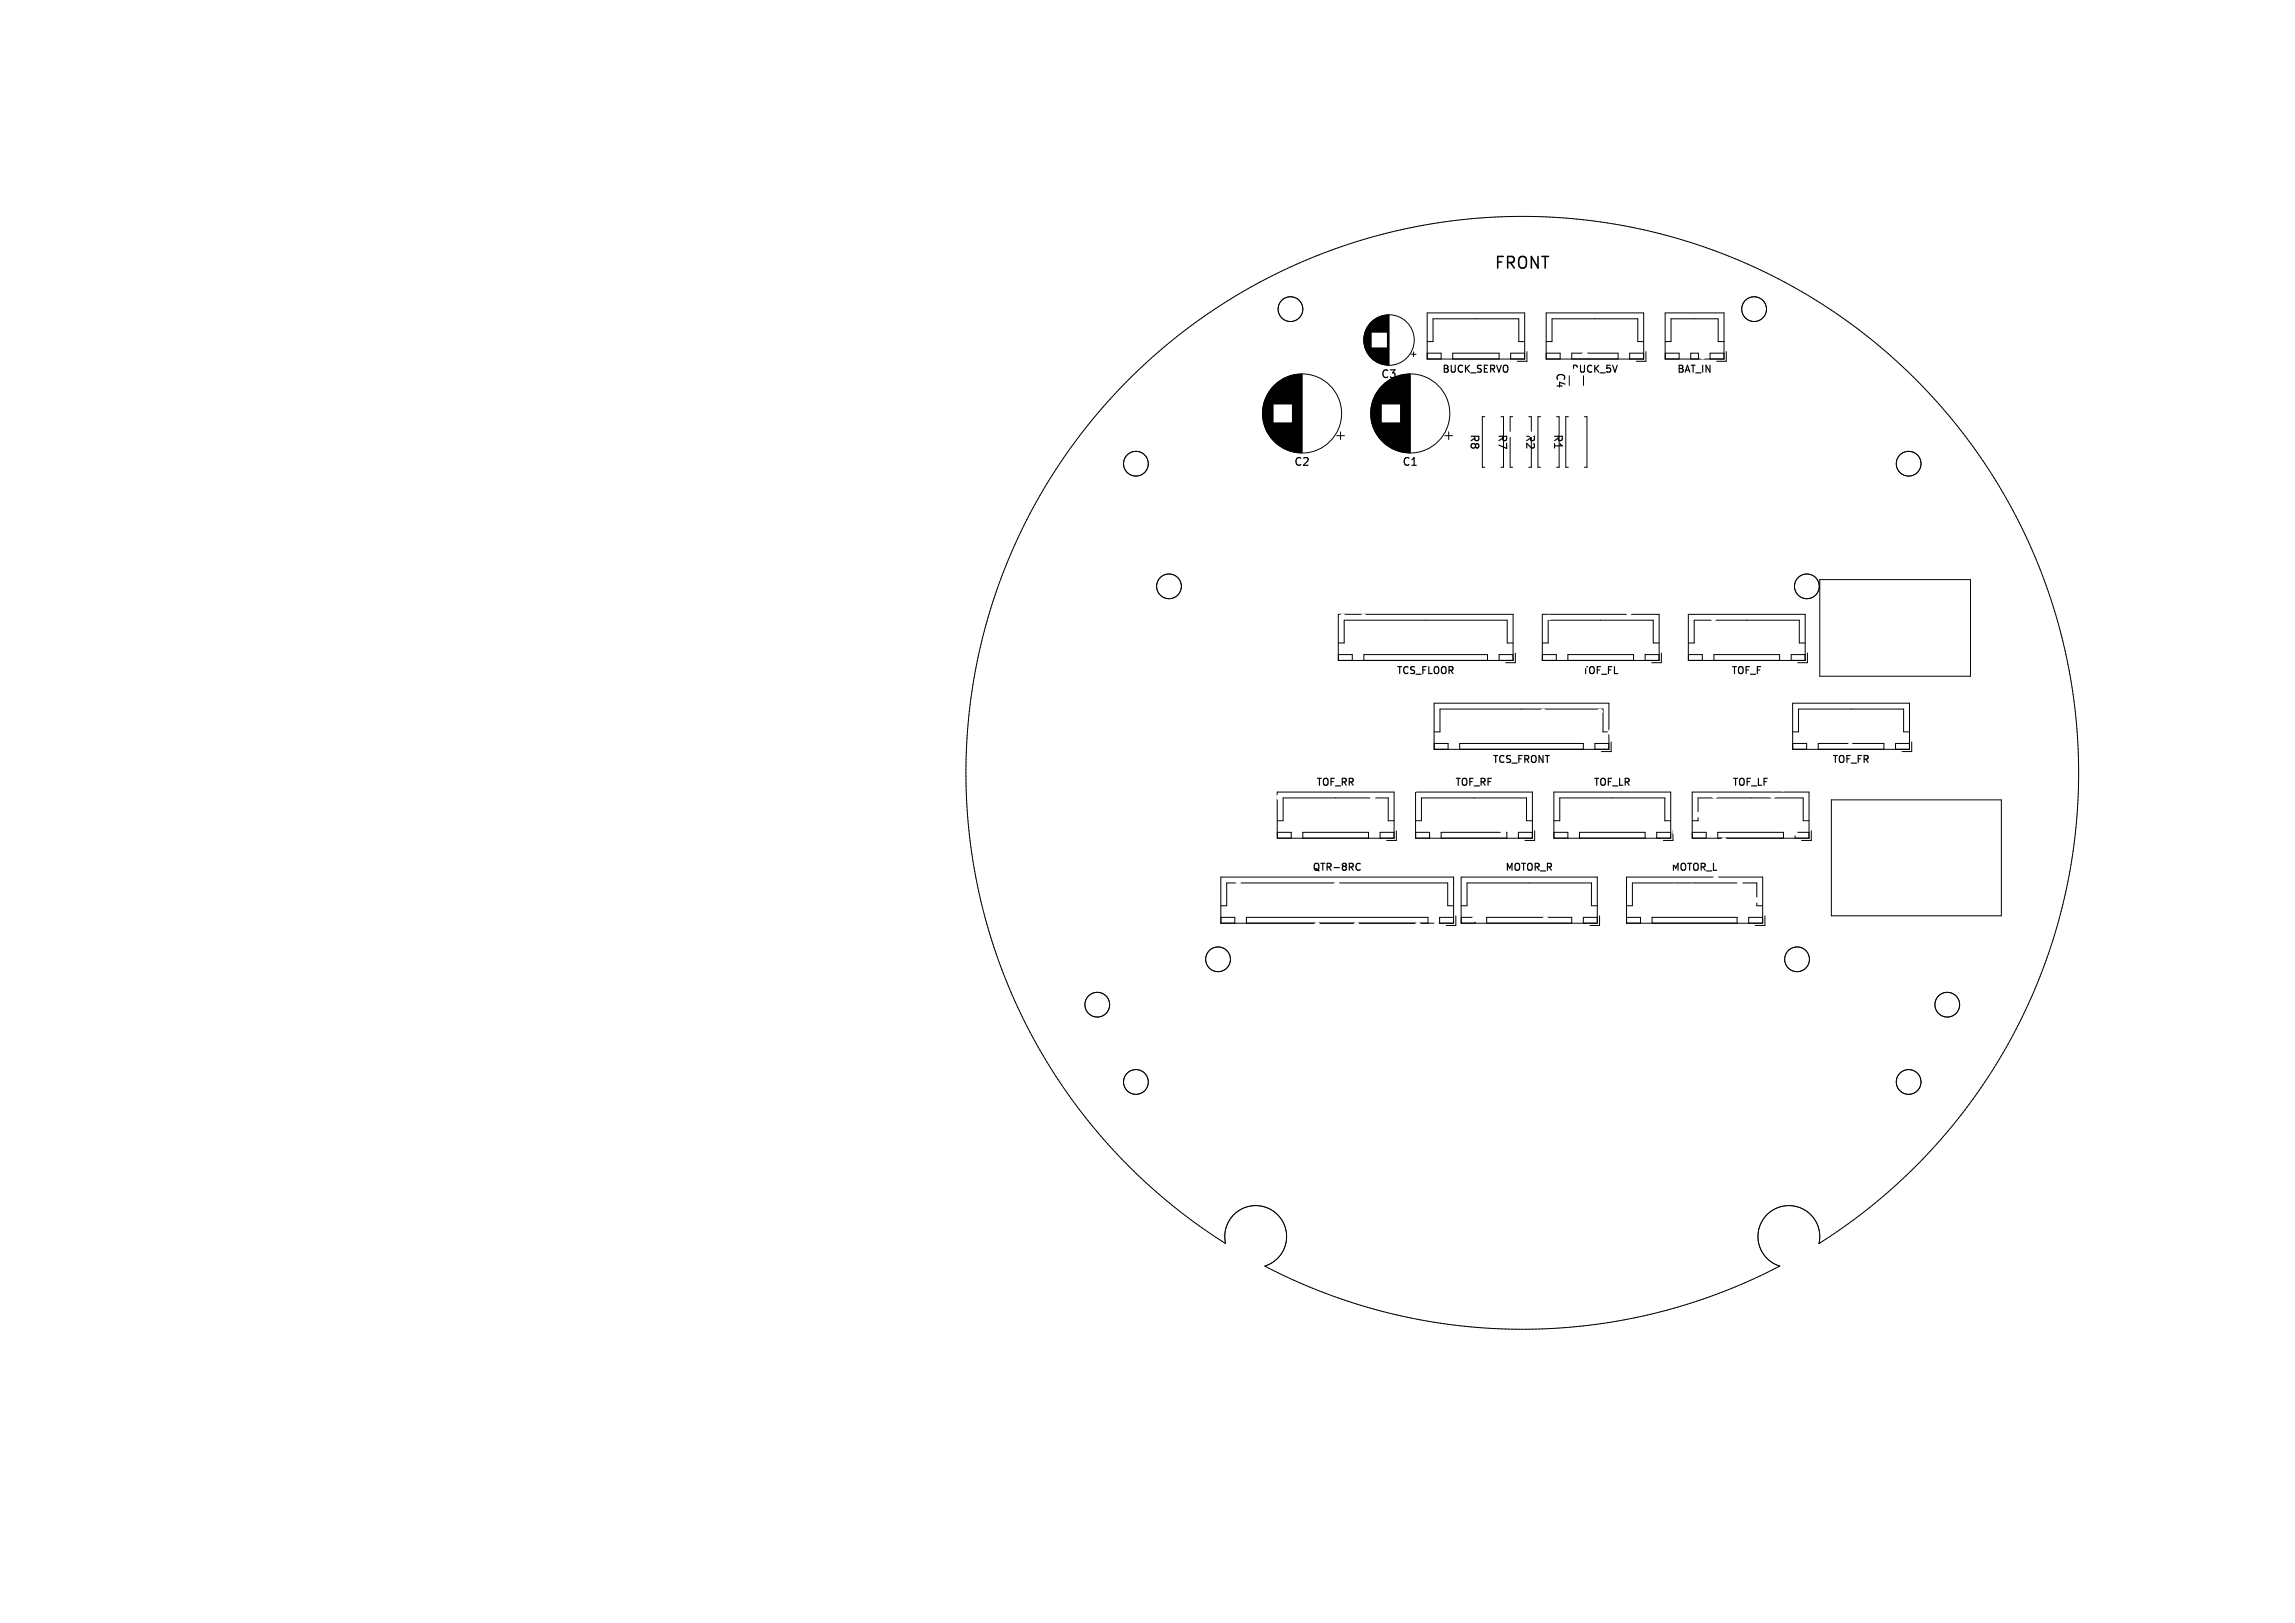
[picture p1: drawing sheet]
<svg xmlns="http://www.w3.org/2000/svg" width="297mm" height="210mm" viewBox="0 0 297 210" stroke-linecap="round" stroke-linejoin="round" font-family="sans-serif">
<defs><g id="words">
<text font-size="2.1" x="193.3" y="35">FRONT</text>
<g font-size="1.4">
<text x="178.7" y="49.1">C3</text>
<text x="201.2" y="48.1" transform="rotate(90 201.2 48.1)">C4</text>
<text x="190.1" y="56.1" transform="rotate(90 190.1 56.1)">R8</text>
<text x="193.7" y="56.1" transform="rotate(90 193.7 56.1)">R7</text>
<text x="200.9" y="56.1" transform="rotate(90 200.9 56.1)">R1</text>
<text x="167.4" y="60.5">C2</text>
<text x="181.4" y="60.5">C1</text>
</g>
<text font-size="1.4" fill="#fff" x="197.3" y="56.1" transform="rotate(90 197.3 56.1)">R2</text>
<g font-size="1.3">
<text x="186.6" y="48.4">BUCK_SERVO</text>
<text x="217" y="48.4">BAT_IN</text>
<text x="180.7" y="87.4">TCS_FLOOR</text>
<text x="204.7" y="87.4">TOF_FL</text>
<text x="224" y="87.4">TOF_F</text>
<text x="170.3" y="101.9">TOF_RR</text>
<text x="188.2" y="101.9">TOF_RF</text>
<text x="193.1" y="98.9">TCS_FRONT</text>
<text x="206.2" y="101.9">TOF_LR</text>
<text x="224.1" y="101.9">TOF_LF</text>
<text x="237" y="98.9">TOF_FR</text>
<text x="169.8" y="112.9">QTR-8RC</text>
<text x="194.7" y="112.9">MOTOR_R</text>
<text x="216.2" y="112.9">MOTOR_L</text>
</g>
<text font-size="1.3" fill="#fff" x="203.3" y="48.4">BUCK_5V</text>
</g></defs>
<path d="M175.6 111.8l.3-.1 .1 .1M176 112.5l-.1 .1h-.3" fill="none" stroke="#000" stroke-width=".15"/>
<g fill="none" stroke="#000" stroke-width=".13">
<path d="M163.4 52.9v1.2M163.5 52.6v1.8M163.5 52.4v2.2M163.5 52.3v2.4M163.6 52.1v2.8M163.6 52v3M163.7 51.9v3.2M163.7 51.8v3.4M163.7 51.7v3.6M163.8 51.6v3.8M163.8 51.5v4M163.9 51.4v4.2"/>
<path d="M163.9 51.3v4.4M163.9 51.2v4.6M164 51.1v4.8M164.1 51v5M164.1 50.9v5.2M164.2 50.8v5.4M164.2 50.7v5.6M164.3 50.7v5.6M164.3 50.6v5.8M164.4 50.5v6M164.4 50.4v6.2M164.5 50.4v6.2"/>
<path d="M164.5 50.3v6.4M164.6 50.2v6.6M164.7 50.2v6.6M164.7 50.1v6.8M164.8 50v2.3M164.8 54.7v2.3M164.9 49.9v2.4M164.9 54.7v2.4M165 49.8v2.5M165 54.7v2.5M165.1 49.7v2.6M165.1 54.7v2.6"/>
<path d="M165.2 49.6v2.7M165.2 54.7v2.7M165.3 49.6v2.7M165.3 54.7v2.7M165.3 49.5v2.8M165.3 54.7v2.8M165.4 49.5v2.8M165.4 54.7v2.8M165.4 49.4v2.9M165.4 54.7v2.9M165.5 49.4v2.9M165.5 54.7v2.9"/>
<path d="M165.6 49.3v3M165.6 54.7v3M165.7 49.3v3M165.7 54.7v3M165.7 49.2v3.1M165.7 54.7v3.1M165.8 49.2v3.1M165.8 54.7v3.1M165.9 49.2v3.1M165.9 54.7v3.1M165.9 49.1v3.2M165.9 54.7v3.2"/>
<path d="M166 49.1v3.2M166 54.7v3.2M166.1 49v3.3M166.1 54.7v3.3M166.2 49v3.3M166.2 54.7v3.3M166.3 48.9v3.4M166.3 54.7v3.4M166.4 48.9v3.4M166.4 54.7v3.4M166.5 48.8v3.5M166.5 54.7v3.5"/>
<path d="M166.6 48.8v3.5M166.6 54.7v3.5M166.7 48.8v3.5M166.7 54.7v3.5M166.7 48.7v3.6M166.7 54.7v3.6M166.8 48.7v3.6M166.8 54.7v3.6M166.9 48.7v3.6M166.9 54.7v3.6M167 48.6v3.7M167 54.7v3.6"/>
<path d="M167 54.7v3.7M167.1 48.6v3.7M167.1 54.7v3.7M167.2 48.6v3.7M167.2 54.7v3.7M167.3 48.6v9.8M167.4 48.5v10M167.5 48.5v10M167.6 48.5v10M167.7 48.5v10M167.8 48.5v10M167.9 48.5v10"/>
<path d="M167.9 48.5v10.1M168 48.4v10.2M168.1 48.4v10.2M168.2 48.4v10.2M168.3 48.4v10.2M168.4 48.4v10.2M168.5 48.4v10.2M173 56.4h1M173.5 55.9v1M176.5 43.6v.8M176.6 43.4v1.2M176.6 43.2v1.6"/>
<path d="M176.6 43.1v1.8M176.7 42.9v2.2M176.7 42.8v2.4M176.8 42.7v2.6M176.8 42.6v2.7M176.8 42.6v2.8M176.9 42.5v3M176.9 42.4v3.2M177 42.3v3.3M177 42.3v3.4M177 42.2v3.6M177.1 42.2v3.6"/>
<path d="M177.1 42.1v3.8M177.2 42.1v3.8M177.2 42v4M177.3 41.9v4.2M177.4 41.8v4.4M177.4 52.9v1.2M177.4 41.7v4.6M177.5 52.6v1.8M177.5 41.7v1.3M177.5 45v1.3M177.5 52.4v2.2M177.5 52.3v2.4"/>
<path d="M177.6 41.6v1.4M177.6 45v1.4M177.6 52.1v2.8M177.6 52v3M177.6 45v1.5M177.7 51.9v3.2M177.7 41.5v1.5M177.7 45v1.5M177.7 51.8v3.4M177.7 51.7v3.6M177.8 41.5v1.5M177.8 45v1.5"/>
<path d="M177.8 51.6v3.8M177.8 41.4v1.6M177.8 45v1.6M177.8 51.5v4M177.9 51.4v4.2M177.9 41.4v1.6M177.9 45v1.6M177.9 51.3v4.4M177.9 41.3v1.7M177.9 45v1.7M177.9 51.2v4.6M178 41.3v1.7"/>
<path d="M178 45v1.7M178 51.1v4.8M178.1 51v5M178.1 41.2v1.8M178.1 45v1.8M178.1 50.9v5.2M178.2 41.2v1.8M178.2 45v1.8M178.2 50.8v5.4M178.2 50.7v5.6M178.2 41.1v1.9M178.2 45v1.9"/>
<path d="M178.3 50.7v5.6M178.3 41.1v1.9M178.3 45v1.9M178.3 50.6v5.8M178.4 41.1v1.9M178.4 45v1.9M178.4 50.5v6M178.4 50.4v6.2M178.4 41v2M178.4 45v2M178.5 50.4v6.2M178.5 41v2"/>
<path d="M178.5 45v2M178.5 50.3v6.4M178.6 41v2M178.6 45v2M178.6 50.2v6.6M178.7 50.2v6.6M178.7 41v2M178.7 45v2M178.7 50.1v6.8M178.7 40.9v2.1M178.7 45v2.1M178.8 40.9v2.1"/>
<path d="M178.8 45v2.1M178.8 50v2.3M178.8 54.7v2.3M178.9 49.9v2.4M178.9 54.7v2.4M178.9 40.9v2.1M178.9 45v2.1M179 40.9v2.1M179 45v2.1M179 49.8v2.5M179 54.7v2.5M179 45v2.2"/>
<path d="M179.1 49.7v2.6M179.1 54.7v2.6M179.1 40.8v2.2M179.1 45v2.2M179.2 40.8v2.2M179.2 45v2.2M179.2 49.6v2.7M179.2 54.7v2.7M179.3 49.6v2.7M179.3 54.7v2.7M179.3 40.8v2.2M179.3 45v2.2"/>
<path d="M179.3 49.5v2.8M179.3 54.7v2.8M179.4 40.8v2.2M179.4 45v2.2M179.4 49.5v2.8M179.4 54.7v2.8M179.4 49.4v2.9M179.4 54.7v2.9M179.5 49.4v2.9M179.5 54.7v2.9M179.5 40.8v2.2M179.5 45v2.2"/>
<path d="M179.6 40.8v6.4M179.6 49.3v3M179.6 54.7v3M179.7 49.3v3M179.7 54.7v3M179.7 40.8v6.4M179.7 49.2v3.1M179.7 54.7v3.1M179.8 40.8v6.4M179.8 49.2v3.1M179.8 54.7v3.1M179.9 49.2v3.1"/>
<path d="M179.9 54.7v3.1M179.9 49.1v3.2M179.9 54.7v3.2M180 49.1v3.2M180 54.7v3.2M180.1 49v3.3M180.1 54.7v3.3M180.2 49v3.3M180.2 54.7v3.3M180.3 48.9v3.4M180.3 54.7v3.4M180.4 48.9v3.4"/>
<path d="M180.4 54.7v3.4M180.5 48.8v3.5M180.5 54.7v3.5M180.6 48.8v3.5M180.6 54.7v3.5M180.7 48.8v3.5M180.7 54.7v3.5M180.7 48.7v3.6M180.7 54.7v3.6M180.8 48.7v3.6M180.8 54.7v3.6M180.9 48.7v3.6"/>
<path d="M180.9 54.7v3.6M181 48.6v3.7M181 54.7v3.6M181 54.7v3.7M181.1 48.6v3.7M181.1 54.7v3.7M181.2 48.6v3.7M181.2 54.7v3.7M181.3 48.6v9.8M181.4 48.5v10M181.5 48.5v10M181.6 48.5v10"/>
<path d="M181.7 48.5v10M181.8 48.5v10M181.9 48.5v10M181.9 48.5v10.1M182 48.4v10.2M182.1 48.4v10.2M182.2 48.4v10.2M182.3 48.4v10.2M182.4 48.4v10.2M182.5 48.4v10.2M182.6 45.8h.7M182.9 45.5v.7"/>
<path d="M184.7 40.5h12.6v6h-12.6zM184.7 45.7h1.8v.8M184.7 44.2h.8v-2.9h11.1v2.9h.7M187 56.4h1M187.5 55.9v1M188 46.5v-.8h6v.8M192.2 53.9h-.4v6.6h.4M194.2 53.9h.4v6.6h-.4M195.5 46.5v-.8h1.8v.8M195.8 53.9h-.4v6.6h.4M197.6 45.5v1.2h-1.2M197.8 53.9h.4v6.6h-.4"/>
<path d="M199.4 53.9h-.4v6.6h.4M200.1 40.5h12.6v6h-12.6zM200.1 44.2h.8v-2.9h11.1v2.9h.7M200.1 45.7h1.8v.8M201.4 53.9h.4v6.6h-.4M203 53.9h-.4v6.6h.4M203.1 48.6v1.3M203.4 46.5v-.8h6v.8M204.9 48.6v1.3M205 53.9h.4v6.6h-.4M210.9 46.5v-.8h1.8v.8M213 45.5v1.2h-1.2"/>
<path d="M215.5 40.5h7.6v6h-7.6zM215.5 44.2h.8v-2.9h6.1v2.9h.7M215.5 45.7h1.8v.8M218.8 46.5v-.8h1v.8M223.1 45.7h-1.8v.8M223.4 45.5v1.2h-1.2M173.2 79.5h22.6v6h-22.6zM199.6 79.5h15.1v6h-15.1zM218.5 79.5h15.1v6h-15.1zM235.5 75h19.5v12.5h-19.5zM173.2 83.2h.8v-2.9h21.1v2.9h.7M173.2 84.7h1.8v.7"/>
<path d="M176.5 85.4v-.7h16v.7M185.6 91h22.6v6h-22.6zM185.6 94.7h.8v-3h21.1v3h.7M185.6 97v-.8h1.8v.8M188.9 97v-.8h16v.8M195.8 84.7h-1.8v.7M196.1 84.5v1.2h-1.2M199.6 83.2h.8v-2.9h13.6v2.9h.7M199.6 84.7h1.8v.7M202.9 85.4v-.7h8.5v.7M206.4 97v-.8h1.8v.8M208.5 96v1.3h-1.2"/>
<path d="M212.9 85.4v-.7h1.8v.7M215 84.5v1.2h-1.2M218.5 83.2h.8v-2.9h13.6v2.9h.7M218.5 85.4v-.7h1.8v.7M221.8 85.4v-.7h8.5v.7M231.8 85.4v-.7h1.8v.7M232 91h15.1v6h-15.1zM232 94.7h.8v-3h13.6v3h.7M232 96.2h1.8v.8M233.9 84.5v1.2h-1.2M235.3 97v-.8h8.5v.8M247.1 96.2h-1.8v.8"/>
<path d="M247.4 96v1.3h-1.2M158 113.5h30.1v6h-30.1zM158 117.2h.8v-3h28.6v3h.7M158 119.5v-.8h1.8v.8M161.3 119.5v-.8h23.5v.8M165.3 102.5h15.1v6h-15.1zM165.3 106.2h.8v-3h13.6v3h.7M165.3 107.7h1.8v.8M168.6 108.5v-.8h8.5v.8M180.4 107.7h-1.8v.8M180.7 107.5v1.3h-1.2M183.2 102.5h15.1v6h-15.1z"/>
<path d="M183.2 106.2h.8v-3h13.6v3h.7M183.2 108.5v-.8h1.8v.8M186.5 108.5v-.8h8.5v.8M188.1 118.7h-1.8v.8M188.4 118.5v1.3h-1.2M189.1 113.5h17.6v6h-17.6zM189.1 117.2h.8v-3h16.1v3h.7M189.1 118.7h1.8v.8M192.4 119.5v-.8h11v.8M196.5 108.5v-.8h1.8v.8M198.6 107.5v1.3h-1.2M201.1 102.5h15.1v6h-15.1z"/>
<path d="M201.1 106.2h.8v-3h13.6v3h.7M201.1 107.7h1.8v.8M204.4 108.5v-.8h8.5v.8M206.7 118.7h-1.8v.8M207 118.5v1.3h-1.2M210.5 113.5h17.6v6h-17.6zM210.5 117.2h.8v-3h16.1v3h.7M210.5 118.7h1.8v.8M213.8 119.5v-.8h11v.8M216.2 107.7h-1.8v.8M216.5 107.5v1.3h-1.2M219 102.5h15.1v6h-15.1z"/>
<path d="M219 106.2h.8v-3h13.6v3h.7M219 107.7h1.8v.8M222.3 108.5v-.8h8.5v.8M226.3 119.5v-.8h1.8v.8M228.4 118.5v1.3h-1.2M234.1 107.7h-1.8v.8M234.4 107.5v1.3h-1.2M237 103.5h22v15h-22zM158.6 160.9l-.1-1.1 .2-1.1 .5-.9 .6-.8 .9-.6 .9-.3 1.1-.1 1 .2 1.1 .5 .9 .9 .6 1.1 .2 1.3-.2 1.3-.6 1.1-.9 .9-1.1 .5 2.5 1.3 3.7 1.6 3.7 1.4 3.8 1.2 3.8 1 3.9 .7 4 .6 3.9 .3 4 .1 4-.1 3.9-.3 4-.6 3.9-.7 3.8-1 3.8-1.2 3.7-1.4 3.7-1.6 2.5-1.3-1.1-.5-.9-.9-.6-1.1-.2-1.3 .2-1.3 .6-1.1 .9-.9 1.1-.5 1-.2 1.1 .1 1 .4 .8 .5 .7 .9 .4 .9 .2 1-.1 1.1M158.6 160.9h.1M158.6 160.9l-3.1-2-3.1-2.4-2.8-2.3-2.9-2.7-2.7-2.8-2.7-3-2.1-2.8-2.3-3.3-1.9-3-1.9-3.4-1.7-3.6-1.6-3.7-1.3-3.7-1-3.4-.9-3.9-.8-3.9-.4-3.5-.3-4-.1-3.9 .1-4 .4-4 .6-3.9 .7-3.5 .9-3.8 1.2-3.8 1.4-3.7 1.6-3.7 1.6-3.1 2-3.5 2.1-3.3 2.4-3.2 2.2-2.8 2.7-2.9 2.5-2.5 2.9-2.7 3.1-2.5 3.2-2.3 3.4-2.2 3.5-1.9 3.1-1.6 3.7-1.6 3.7-1.3 3.4-1.1 3.8-1 3.9-.7 4-.6 3.9-.3 3.6-.1 3.5 .1 4 .2 3.9 .5 3.9 .8 3.9 .9 3.8 1.1 3.3 1.2 3.7 1.6 3.6 1.7 3.1 1.7 3.3 2.1 3.3 2.3 3.1 2.4 2.7 2.3 2.8 2.8 2.7 2.9a72 72 0 0 1-15.8 108.3M235.4 160.9h.1"/>
<circle cx="147" cy="60" r="1.6"/>
<circle cx="167" cy="40" r="1.6"/>
<circle cx="168.5" cy="53.5" r="5.1"/>
<circle cx="179.8" cy="44" r="3.3"/>
<circle cx="182.5" cy="53.5" r="5.1"/>
<circle cx="227" cy="40" r="1.6"/>
<circle cx="247" cy="60" r="1.6"/>
<circle cx="151.3" cy="75.9" r="1.6"/>
<circle cx="233.8" cy="75.9" r="1.6"/>
<circle cx="142" cy="130" r="1.6"/>
<circle cx="147" cy="140" r="1.6"/>
<circle cx="157.6" cy="124.1" r="1.6"/>
<circle cx="232.6" cy="124.1" r="1.6"/>
<circle cx="252" cy="130" r="1.6"/>
<circle cx="247" cy="140" r="1.6"/>
</g>
<g fill="#fff" stroke="#fff" stroke-width=".13">
<circle cx="215.6" cy="110.5" r=".3"/>
<circle cx="210.9" cy="62.3" r=".3"/>
<circle cx="220.4" cy="46.2" r=".3"/>
<circle cx="231.7" cy="104.2" r=".3"/>
<circle cx="158.4" cy="85" r=".3"/>
<circle cx="171.8" cy="98.1" r=".3"/>
<circle cx="239.5" cy="96.5" r=".3"/>
<circle cx="214.1" cy="151.2" r=".3"/>
<circle cx="215.5" cy="134.6" r=".3"/>
<circle cx="207.9" cy="81" r=".3"/>
<circle cx="228.5" cy="69.4" r=".3"/>
<circle cx="183.1" cy="102.1" r=".3"/>
<circle cx="200.7" cy="89.8" r=".3"/>
<circle cx="203.9" cy="58.4" r=".3"/>
<circle cx="201.8" cy="70.9" r=".3"/>
<circle cx="190.9" cy="68.2" r=".3"/>
<circle cx="194.6" cy="62.8" r=".3"/>
<circle cx="190.9" cy="65.8" r=".3"/>
<circle cx="193.4" cy="125.6" r=".3"/>
<circle cx="210.8" cy="121.2" r=".3"/>
<circle cx="202.3" cy="121.2" r=".3"/>
<circle cx="207.4" cy="147.6" r=".3"/>
<circle cx="213.6" cy="72.6" r=".3"/>
<circle cx="225.2" cy="114.2" r=".3"/>
<circle cx="227.3" cy="116.4" r=".3"/>
<circle cx="232.3" cy="107.7" r=".3"/>
<circle cx="216.9" cy="82.3" r=".3"/>
<circle cx="230.8" cy="102.1" r=".3"/>
<circle cx="224.4" cy="95.7" r=".3"/>
<circle cx="211.8" cy="70.7" r=".3"/>
<circle cx="227.2" cy="111.8" r=".3"/>
<circle cx="192.4" cy="136.2" r=".3"/>
<circle cx="225.1" cy="110.7" r=".3"/>
<circle cx="222.1" cy="113.7" r=".3"/>
<circle cx="217.1" cy="135.7" r=".3"/>
<circle cx="191" cy="129.5" r=".3"/>
<circle cx="200" cy="118.9" r=".3"/>
<circle cx="201.1" cy="119.9" r=".3"/>
<circle cx="193.4" cy="119.9" r=".3"/>
<circle cx="197.8" cy="119.9" r=".3"/>
<circle cx="180.2" cy="127.8" r=".3"/>
<circle cx="186.4" cy="121.8" r=".3"/>
<circle cx="172.6" cy="126.7" r=".3"/>
<circle cx="178" cy="96.8" r=".3"/>
<circle cx="181.7" cy="133" r=".3"/>
<circle cx="197.5" cy="151" r=".3"/>
<circle cx="229.4" cy="103" r=".3"/>
<circle cx="180.1" cy="131.4" r=".3"/>
<circle cx="163.1" cy="108.8" r=".3"/>
<circle cx="210.8" cy="79.3" r=".3"/>
<circle cx="236.3" cy="92.7" r=".3"/>
<circle cx="216.8" cy="107.7" r=".3"/>
<circle cx="186.7" cy="101.8" r=".3"/>
<circle cx="217.9" cy="108.7" r=".3"/>
<circle cx="221.8" cy="80.1" r=".3"/>
<circle cx="184.6" cy="100.5" r=".3"/>
<circle cx="181.3" cy="103.1" r=".3"/>
<circle cx="163.9" cy="107.7" r=".3"/>
<circle cx="224" cy="70" r=".3"/>
<circle cx="160.4" cy="129.2" r=".3"/>
<circle cx="200" cy="103.3" r=".3"/>
<circle cx="171.4" cy="95.8" r=".3"/>
<circle cx="178.9" cy="100.8" r=".3"/>
<circle cx="231.2" cy="93.7" r=".3"/>
<circle cx="236.8" cy="64" r=".3"/>
<circle cx="194.3" cy="100.5" r=".3"/>
<circle cx="223.1" cy="108.7" r=".3"/>
<circle cx="175.6" cy="119.7" r=".3"/>
<circle cx="162.4" cy="111.1" r=".3"/>
<circle cx="157.4" cy="97.9" r=".3"/>
<circle cx="173" cy="114.4" r=".3"/>
<circle cx="157.4" cy="80.5" r=".3"/>
<circle cx="156.2" cy="105" r=".3"/>
<circle cx="148.1" cy="80.2" r=".3"/>
<circle cx="165.4" cy="111.1" r=".3"/>
<circle cx="148.9" cy="119.1" r=".3"/>
<circle cx="170.5" cy="119.7" r=".3"/>
<circle cx="148.9" cy="116.5" r=".3"/>
<circle cx="164" cy="103.1" r=".3"/>
<circle cx="148.1" cy="81.7" r=".3"/>
<circle cx="160.9" cy="100" r=".3"/>
<circle cx="202.7" cy="151.3" r=".3"/>
<circle cx="181.4" cy="121.8" r=".3"/>
<circle cx="185.9" cy="119.7" r=".3"/>
<circle cx="201.4" cy="157.8" r=".3"/>
<circle cx="148" cy="129.1" r=".3"/>
<circle cx="167.9" cy="122.5" r=".3"/>
<circle cx="178.1" cy="122.5" r=".3"/>
<circle cx="183.5" cy="119.7" r=".3"/>
<circle cx="160.3" cy="114.1" r=".3"/>
<circle cx="179.9" cy="122.4" r=".3"/>
<circle cx="165.5" cy="128.2" r=".3"/>
<circle cx="207.1" cy="92" r=".3"/>
<circle cx="173.3" cy="92" r=".3"/>
<circle cx="199.7" cy="92" r=".3"/>
<circle cx="208.4" cy="94.8" r=".3"/>
<circle cx="182.3" cy="104.2" r=".3"/>
<circle cx="158.6" cy="104.2" r=".3"/>
<circle cx="193.3" cy="72.1" r=".3"/>
<circle cx="189.4" cy="68.2" r=".3"/>
<circle cx="214.6" cy="95.8" r=".3"/>
<circle cx="184.1" cy="63.9" r=".3"/>
<circle cx="199.1" cy="81.7" r=".3"/>
<circle cx="142.9" cy="100.3" r=".3"/>
<circle cx="199.1" cy="78.7" r=".3"/>
<circle cx="195.4" cy="72.1" r=".3"/>
<circle cx="205" cy="86.2" r=".3"/>
<circle cx="221.9" cy="103" r=".3"/>
<circle cx="158.4" cy="108.5" r=".3"/>
<circle cx="160.5" cy="106.4" r=".3"/>
<circle cx="194.6" cy="107.7" r=".3"/>
<circle cx="163.1" cy="100.8" r=".3"/>
<circle cx="165.5" cy="103.1" r=".3"/>
<circle cx="146" cy="102" r=".3"/>
<circle cx="180.8" cy="153.9" r=".3"/>
<circle cx="156.7" cy="131.9" r=".3"/>
<circle cx="148.9" cy="123.7" r=".3"/>
<circle cx="178.9" cy="73" r=".3"/>
<circle cx="193.1" cy="73.4" r=".3"/>
<circle cx="193.6" cy="127" r=".3"/>
<circle cx="177.7" cy="103.1" r=".3"/>
<circle cx="190.9" cy="118.9" r=".3"/>
<circle cx="208.3" cy="146.6" r=".3"/>
<circle cx="200.2" cy="122.4" r=".3"/>
<circle cx="162.8" cy="94.9" r=".3"/>
<circle cx="169.4" cy="88.3" r=".3"/>
<circle cx="158.6" cy="96.1" r=".3"/>
<circle cx="146" cy="90.8" r=".3"/>
<circle cx="170.2" cy="77.7" r=".3"/>
<circle cx="165.4" cy="93.8" r=".3"/>
<circle cx="175.6" cy="94.4" r=".3"/>
<circle cx="168.7" cy="93.8" r=".3"/>
<circle cx="158.5" cy="93.8" r=".3"/>
<circle cx="172.6" cy="94.4" r=".3"/>
<circle cx="145" cy="119.8" r=".3"/>
<circle cx="145" cy="90" r=".3"/>
<circle cx="226.9" cy="141.6" r=".3"/>
<circle cx="145" cy="122.8" r=".3"/>
<circle cx="175.9" cy="76.1" r=".3"/>
<circle cx="167.6" cy="96.3" r=".3"/>
<circle cx="150.1" cy="70.3" r=".3"/>
<circle cx="172.3" cy="84.7" r=".3"/>
<circle cx="156.4" cy="94.9" r=".3"/>
<circle cx="159.8" cy="97.1" r=".3"/>
<circle cx="159.4" cy="130.9" r=".3"/>
<circle cx="172.3" cy="91.1" r=".3"/>
<circle cx="172.3" cy="87.5" r=".3"/>
<circle cx="155.3" cy="73.1" r=".3"/>
<circle cx="176.5" cy="79.7" r=".3"/>
<circle cx="142.9" cy="82.6" r=".3"/>
<circle cx="162.2" cy="91.9" r=".3"/>
<circle cx="173.8" cy="79.7" r=".3"/>
<circle cx="166" cy="84.7" r=".3"/>
<circle cx="164.5" cy="89.7" r=".3"/>
<circle cx="164.5" cy="86.4" r=".3"/>
<circle cx="158.5" cy="91.9" r=".3"/>
<circle cx="175.9" cy="77.7" r=".3"/>
<circle cx="145" cy="82.1" r=".3"/>
<circle cx="166.9" cy="85.8" r=".3"/>
<circle cx="158.5" cy="90.5" r=".3"/>
<circle cx="162.1" cy="90.5" r=".3"/>
<circle cx="175.9" cy="93.1" r=".3"/>
<circle cx="151.3" cy="72.1" r=".3"/>
<circle cx="205.3" cy="122.4" r=".3"/>
<circle cx="212.2" cy="131.2" r=".3"/>
<circle cx="209.3" cy="131.6" r=".3"/>
<circle cx="228.5" cy="111.7" r=".3"/>
<circle cx="213.2" cy="140.6" r=".3"/>
<circle cx="226.3" cy="109.5" r=".3"/>
<circle cx="216.7" cy="114.7" r=".3"/>
<circle cx="217.1" cy="142.5" r=".3"/>
<circle cx="219.1" cy="114.7" r=".3"/>
<circle cx="217.1" cy="106.3" r=".3"/>
<circle cx="216.7" cy="111.5" r=".3"/>
<circle cx="219.8" cy="105.4" r=".3"/>
<circle cx="211.6" cy="143.3" r=".3"/>
<circle cx="206.9" cy="58" r=".3"/>
<circle cx="205.1" cy="45.9" r=".3"/>
<circle cx="200.5" cy="79.9" r=".3"/>
<circle cx="208.4" cy="149.8" r=".3"/>
<circle cx="219.2" cy="149.9" r=".3"/>
<circle cx="227.9" cy="143.9" r=".3"/>
<circle cx="229.4" cy="139" r=".3"/>
<circle cx="154" cy="133.3" r=".3"/>
<circle cx="195.4" cy="56.2" r=".3"/>
<circle cx="183.8" cy="133" r=".3"/>
<circle cx="188.5" cy="138.6" r=".3"/>
<circle cx="182.6" cy="131.9" r=".3"/>
<circle cx="186.1" cy="148.9" r=".3"/>
<circle cx="176.8" cy="139.2" r=".3"/>
<circle cx="244.6" cy="67" r=".48"/>
<circle cx="242.1" cy="67" r=".48"/>
<circle cx="239.6" cy="67" r=".48"/>
<circle cx="237.1" cy="67" r=".48"/>
<circle cx="212.2" cy="75.9" r=".5"/>
<circle cx="209.7" cy="75.9" r=".5"/>
<circle cx="153.8" cy="124.1" r=".5"/>
<circle cx="151.3" cy="124.1" r=".5"/>
<circle cx="197" cy="75.9" r=".5"/>
<circle cx="194.5" cy="75.9" r=".5"/>
<circle cx="191.9" cy="75.9" r=".5"/>
<circle cx="189.4" cy="75.9" r=".5"/>
<circle cx="186.8" cy="75.9" r=".5"/>
<circle cx="184.3" cy="75.9" r=".5"/>
<circle cx="181.8" cy="75.9" r=".5"/>
<circle cx="179.2" cy="75.9" r=".5"/>
<circle cx="174.1" cy="75.9" r=".5"/>
<circle cx="171.6" cy="75.9" r=".5"/>
<circle cx="169.1" cy="75.9" r=".5"/>
<circle cx="166.5" cy="75.9" r=".5"/>
<circle cx="164" cy="75.9" r=".5"/>
<circle cx="161.4" cy="75.9" r=".5"/>
<circle cx="158.9" cy="75.9" r=".5"/>
<circle cx="156.4" cy="75.9" r=".5"/>
<circle cx="223.9" cy="124.1" r=".5"/>
<circle cx="184.3" cy="124.1" r=".5"/>
<circle cx="186.8" cy="124.1" r=".5"/>
<circle cx="189.4" cy="124.1" r=".5"/>
<circle cx="191.9" cy="124.1" r=".5"/>
<circle cx="194.5" cy="124.1" r=".5"/>
<circle cx="197" cy="124.1" r=".5"/>
<circle cx="199.5" cy="124.1" r=".5"/>
<circle cx="202.1" cy="124.1" r=".5"/>
<circle cx="206.1" cy="124.1" r=".5"/>
<circle cx="208.7" cy="124.1" r=".5"/>
<circle cx="211.2" cy="124.1" r=".5"/>
<circle cx="213.8" cy="124.1" r=".5"/>
<circle cx="216.3" cy="124.1" r=".5"/>
<circle cx="218.8" cy="124.1" r=".5"/>
<circle cx="179.2" cy="124.1" r=".5"/>
<circle cx="176.7" cy="124.1" r=".5"/>
<circle cx="174.1" cy="124.1" r=".5"/>
<circle cx="171.6" cy="124.1" r=".5"/>
<circle cx="169.1" cy="124.1" r=".5"/>
<circle cx="166.5" cy="124.1" r=".5"/>
<circle cx="164" cy="124.1" r=".5"/>
<circle cx="161.4" cy="124.1" r=".5"/>
<circle cx="153.8" cy="121.6" r=".5"/>
<circle cx="151.3" cy="121.6" r=".5"/>
<circle cx="153.8" cy="119" r=".5"/>
<circle cx="151.3" cy="119" r=".5"/>
<circle cx="153.8" cy="116.5" r=".5"/>
<circle cx="151.3" cy="116.5" r=".5"/>
<circle cx="153.8" cy="114" r=".5"/>
<circle cx="151.3" cy="114" r=".5"/>
<circle cx="153.8" cy="111.4" r=".5"/>
<circle cx="151.3" cy="111.4" r=".5"/>
<circle cx="153.8" cy="108.9" r=".5"/>
<circle cx="151.3" cy="108.9" r=".5"/>
<circle cx="153.8" cy="106.3" r=".5"/>
<circle cx="151.3" cy="106.3" r=".5"/>
<circle cx="153.8" cy="103.8" r=".5"/>
<circle cx="151.3" cy="103.8" r=".5"/>
<circle cx="153.8" cy="101.3" r=".5"/>
<circle cx="151.3" cy="101.3" r=".5"/>
<circle cx="153.8" cy="98.7" r=".5"/>
<circle cx="151.3" cy="98.7" r=".5"/>
<circle cx="153.8" cy="96.2" r=".5"/>
<circle cx="151.3" cy="96.2" r=".5"/>
<circle cx="153.8" cy="93.6" r=".5"/>
<circle cx="151.3" cy="93.6" r=".5"/>
<circle cx="153.8" cy="91.1" r=".5"/>
<circle cx="151.3" cy="91.1" r=".5"/>
<circle cx="153.8" cy="88.6" r=".5"/>
<circle cx="151.3" cy="88.6" r=".5"/>
<circle cx="153.8" cy="86" r=".5"/>
<circle cx="151.3" cy="86" r=".5"/>
<circle cx="153.8" cy="83.5" r=".5"/>
<circle cx="151.3" cy="83.5" r=".5"/>
<circle cx="221.4" cy="124.1" r=".5"/>
<circle cx="207.2" cy="75.9" r=".5"/>
<circle cx="204.6" cy="75.9" r=".5"/>
<circle cx="153.8" cy="80.9" r=".5"/>
<circle cx="151.3" cy="80.9" r=".5"/>
<circle cx="217.3" cy="75.9" r=".5"/>
<circle cx="219.9" cy="75.9" r=".5"/>
<circle cx="214.8" cy="75.9" r=".5"/>
<circle cx="229" cy="124.1" r=".5"/>
<circle cx="226.5" cy="124.1" r=".5"/>
<circle cx="202.1" cy="75.9" r=".5"/>
<circle cx="179" cy="141" r=".4"/>
<circle cx="176.5" cy="141" r=".4"/>
<circle cx="213.8" cy="67" r=".48"/>
<circle cx="211.3" cy="67" r=".48"/>
<circle cx="208.8" cy="67" r=".48"/>
<circle cx="206.3" cy="67" r=".48"/>
<circle cx="185.5" cy="67" r=".48"/>
<circle cx="183" cy="67" r=".48"/>
<circle cx="180.5" cy="67" r=".48"/>
<circle cx="178" cy="67" r=".48"/>
<circle cx="175.5" cy="67" r=".48"/>
<circle cx="206.1" cy="129.5" r=".5"/>
<circle cx="203.6" cy="129.5" r=".5"/>
<circle cx="201.1" cy="129.5" r=".5"/>
<circle cx="198.5" cy="129.5" r=".5"/>
<circle cx="196" cy="129.5" r=".5"/>
<circle cx="193.4" cy="129.5" r=".5"/>
<circle cx="188.5" cy="147" r=".47"/>
<circle cx="186" cy="147" r=".47"/>
<circle cx="183.5" cy="147" r=".47"/>
<circle cx="181" cy="147" r=".47"/>
<circle cx="178.5" cy="147" r=".48"/>
<circle cx="183.4" cy="129.5" r=".4"/>
<circle cx="183.4" cy="137.1" r=".4"/>
<circle cx="206.1" cy="133.3" r=".5"/>
<circle cx="203.6" cy="133.3" r=".5"/>
<circle cx="201.1" cy="133.3" r=".5"/>
<circle cx="198.5" cy="133.3" r=".5"/>
<circle cx="196" cy="133.3" r=".5"/>
<circle cx="193.4" cy="133.3" r=".5"/>
<circle cx="167" cy="131" r=".5"/>
<circle cx="164.5" cy="131" r=".5"/>
<circle cx="161.9" cy="131" r=".5"/>
<circle cx="188" cy="141" r=".4"/>
<circle cx="185.5" cy="141" r=".4"/>
<circle cx="182.9" cy="141" r=".4"/>
<circle cx="179.8" cy="129.5" r=".4"/>
<circle cx="179.8" cy="137.1" r=".4"/>
<circle cx="176.2" cy="129.5" r=".4"/>
<circle cx="176.2" cy="137.1" r=".4"/>
<circle cx="198.4" cy="67" r=".48"/>
<circle cx="195.9" cy="67" r=".48"/>
<circle cx="193.4" cy="67" r=".48"/>
<circle cx="229.2" cy="67" r=".48"/>
<circle cx="226.7" cy="67" r=".48"/>
<circle cx="224.2" cy="67" r=".48"/>
<circle cx="221.7" cy="67" r=".48"/>
<circle cx="202.7" cy="154" r=".47"/>
<circle cx="200.2" cy="154" r=".47"/>
<circle cx="197.7" cy="154" r=".47"/>
<circle cx="195.2" cy="154" r=".47"/>
<circle cx="192.7" cy="154" r=".47"/>
<circle cx="187" cy="129.5" r=".4"/>
<circle cx="187" cy="137.1" r=".4"/>
<circle cx="221" cy="141" r=".4"/>
<circle cx="218.5" cy="141" r=".4"/>
<circle cx="215.9" cy="141" r=".4"/>
<circle cx="218.1" cy="154" r=".47"/>
<circle cx="215.6" cy="154" r=".47"/>
<circle cx="213.1" cy="154" r=".47"/>
<circle cx="210.6" cy="154" r=".47"/>
<circle cx="227" cy="131" r=".5"/>
<circle cx="229.5" cy="131" r=".5"/>
<circle cx="232.1" cy="131" r=".5"/>
<circle cx="220.5" cy="147" r=".5"/>
<circle cx="218" cy="147" r=".5"/>
<circle cx="211.5" cy="129.5" r=".4"/>
<circle cx="211.5" cy="137.1" r=".4"/>
<circle cx="200.4" cy="61" r=".4"/>
<circle cx="200.4" cy="53.4" r=".4"/>
<circle cx="195.8" cy="106" r=".47"/>
<circle cx="193.3" cy="106" r=".48"/>
<circle cx="190.8" cy="106" r=".47"/>
<circle cx="188.3" cy="106" r=".47"/>
<circle cx="185.8" cy="106" r=".47"/>
<circle cx="196.8" cy="61" r=".4"/>
<circle cx="196.8" cy="53.4" r=".4"/>
<circle cx="193.3" cy="83" r=".48"/>
<circle cx="190.8" cy="83" r=".47"/>
<circle cx="188.3" cy="83" r=".47"/>
<circle cx="185.8" cy="83" r=".47"/>
<circle cx="183.3" cy="83" r=".47"/>
<circle cx="180.8" cy="83" r=".47"/>
<circle cx="178.3" cy="83" r=".47"/>
<circle cx="175.8" cy="83" r=".47"/>
<circle cx="204" cy="61" r=".4"/>
<circle cx="204" cy="53.4" r=".4"/>
<circle cx="205.7" cy="94.5" r=".47"/>
<circle cx="203.2" cy="94.5" r=".47"/>
<circle cx="200.7" cy="94.5" r=".47"/>
<circle cx="198.2" cy="94.5" r=".47"/>
<circle cx="195.7" cy="94.5" r=".47"/>
<circle cx="193.2" cy="94.5" r=".47"/>
<circle cx="190.7" cy="94.5" r=".47"/>
<circle cx="188.2" cy="94.5" r=".47"/>
<circle cx="185.6" cy="117" r=".48"/>
<circle cx="183.1" cy="117" r=".47"/>
<circle cx="180.6" cy="117" r=".48"/>
<circle cx="178.1" cy="117" r=".47"/>
<circle cx="175.6" cy="117" r=".47"/>
<circle cx="173.1" cy="117" r=".47"/>
<circle cx="170.6" cy="117" r=".47"/>
<circle cx="168.1" cy="117" r=".47"/>
<circle cx="165.6" cy="117" r=".47"/>
<circle cx="163.1" cy="117" r=".47"/>
<circle cx="160.6" cy="117" r=".47"/>
<circle cx="181" cy="44" r=".4"/>
<circle cx="178.5" cy="44" r=".4"/>
<circle cx="231.1" cy="83" r=".47"/>
<circle cx="228.6" cy="83" r=".47"/>
<circle cx="226.1" cy="83" r=".47"/>
<circle cx="223.6" cy="83" r=".47"/>
<circle cx="221.1" cy="83" r=".47"/>
<circle cx="194.8" cy="44" r=".47"/>
<circle cx="192.3" cy="44" r=".48"/>
<circle cx="189.8" cy="44" r=".47"/>
<circle cx="187.3" cy="44" r=".47"/>
<circle cx="171" cy="53.5" r=".5"/>
<circle cx="166" cy="53.5" r=".5"/>
<circle cx="213.7" cy="106" r=".47"/>
<circle cx="211.2" cy="106" r=".47"/>
<circle cx="208.7" cy="106" r=".47"/>
<circle cx="206.2" cy="106" r=".47"/>
<circle cx="203.7" cy="106" r=".47"/>
<circle cx="193.2" cy="61" r=".4"/>
<circle cx="193.2" cy="53.4" r=".4"/>
<circle cx="185" cy="53.5" r=".5"/>
<circle cx="180" cy="53.5" r=".5"/>
<circle cx="204" cy="50.5" r=".4"/>
<circle cx="210.2" cy="44" r=".47"/>
<circle cx="207.7" cy="44" r=".47"/>
<circle cx="205.2" cy="44" r=".47"/>
<circle cx="202.7" cy="44" r=".47"/>
<circle cx="244.6" cy="94.5" r=".47"/>
<circle cx="242.1" cy="94.5" r=".47"/>
<circle cx="239.6" cy="94.5" r=".47"/>
<circle cx="237.1" cy="94.5" r=".47"/>
<circle cx="234.6" cy="94.5" r=".47"/>
<circle cx="231.6" cy="106" r=".47"/>
<circle cx="229.1" cy="106" r=".47"/>
<circle cx="226.6" cy="106" r=".47"/>
<circle cx="224.1" cy="106" r=".47"/>
<circle cx="221.6" cy="106" r=".47"/>
<circle cx="220.6" cy="44" r=".5"/>
<circle cx="218.1" cy="44" r=".5"/>
<circle cx="212.2" cy="83" r=".47"/>
<circle cx="209.7" cy="83" r=".47"/>
<circle cx="207.2" cy="83" r=".47"/>
<circle cx="204.7" cy="83" r=".47"/>
<circle cx="202.2" cy="83" r=".47"/>
<circle cx="225.6" cy="117" r=".47"/>
<circle cx="223.1" cy="117" r=".47"/>
<circle cx="220.6" cy="117" r=".47"/>
<circle cx="218.1" cy="117" r=".47"/>
<circle cx="215.6" cy="117" r=".47"/>
<circle cx="213.1" cy="117" r=".47"/>
<circle cx="177.9" cy="106" r=".48"/>
<circle cx="175.4" cy="106" r=".47"/>
<circle cx="172.9" cy="106" r=".48"/>
<circle cx="170.4" cy="106" r=".47"/>
<circle cx="167.9" cy="106" r=".48"/>
<circle cx="204.2" cy="117" r=".47"/>
<circle cx="201.7" cy="117" r=".47"/>
<circle cx="199.2" cy="117" r=".47"/>
<circle cx="196.7" cy="117" r=".47"/>
<circle cx="194.2" cy="117" r=".47"/>
<circle cx="191.7" cy="117" r=".47"/>
</g>
<use href="#words"/>
</svg>
